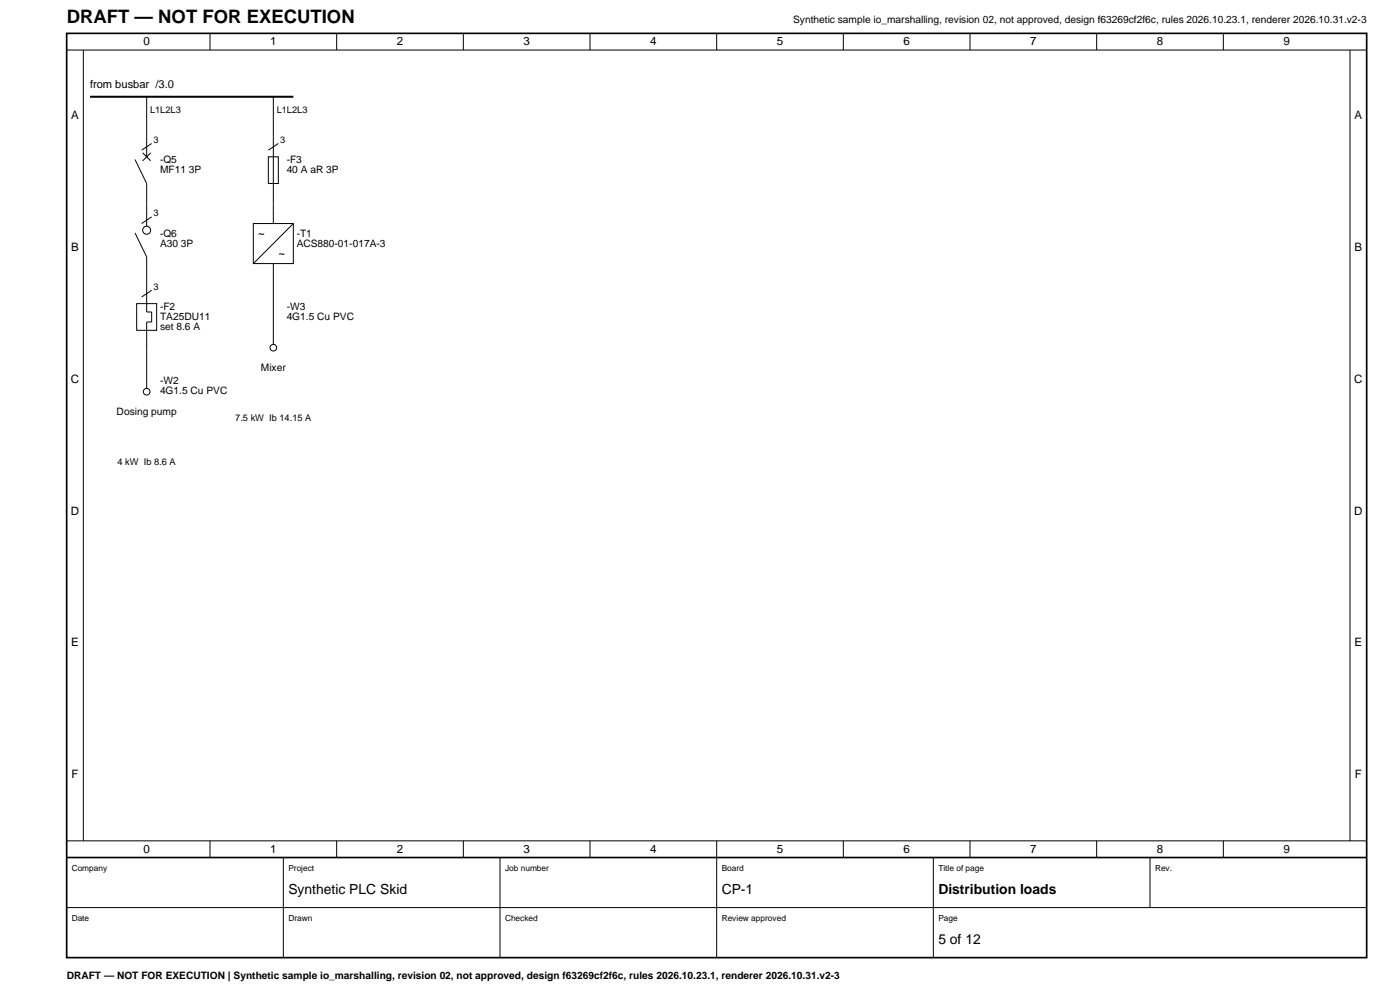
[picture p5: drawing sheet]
<svg xmlns="http://www.w3.org/2000/svg" width="420mm" height="297mm" viewBox="0 0 420 297" stroke-linecap="round" stroke-linejoin="round" font-family="sans-serif">
<defs><g id="words">
<text font-size="5.6" x="20" y="7">DRAFT — NOT FOR EXECUTION</text>
<g font-size="4.2">
<text x="86.5" y="268">Synthetic PLC Skid</text>
<text x="216.5" y="268">CP-1</text>
<text x="281.5" y="268">Distribution loads</text>
<text x="281.5" y="283">5 of 12</text>
</g>
<g font-size="3.5">
<text x="43" y="13.6">0</text>
<text x="81" y="13.6">1</text>
<text x="119" y="13.6">2</text>
<text x="157" y="13.6">3</text>
<text x="195" y="13.6">4</text>
<text x="233" y="13.6">5</text>
<text x="271" y="13.6">6</text>
<text x="309" y="13.6">7</text>
<text x="347" y="13.6">8</text>
<text x="385" y="13.6">9</text>
<text x="21.3" y="35.7">A</text>
<text x="406.3" y="35.7">A</text>
<text x="77.5" y="71">~</text>
<text x="21.3" y="75.2">B</text>
<text x="83.5" y="77">~</text>
<text x="406.3" y="75.2">B</text>
<text x="21.2" y="114.7">C</text>
<text x="406.2" y="114.7">C</text>
<text x="21.2" y="154.2">D</text>
<text x="406.2" y="154.2">D</text>
<text x="21.3" y="193.7">E</text>
<text x="406.3" y="193.7">E</text>
<text x="21.4" y="233.2">F</text>
<text x="406.4" y="233.2">F</text>
<text x="43" y="255.6">0</text>
<text x="81" y="255.6">1</text>
<text x="119" y="255.6">2</text>
<text x="157" y="255.6">3</text>
<text x="195" y="255.6">4</text>
<text x="233" y="255.6">5</text>
<text x="271" y="255.6">6</text>
<text x="309" y="255.6">7</text>
<text x="347" y="255.6">8</text>
<text x="385" y="255.6">9</text>
</g>
<text font-size="3.3" x="27" y="26.5">from busbar /3.0</text>
<g font-size="3.1">
<text x="238" y="7">Synthetic sample io_marshalling, revision 02, not approved, design f63269cf2f6c, rules 2026.10.23.1, renderer 2026.10.31.v2-3</text>
<text x="48" y="49">-Q5</text>
<text x="48" y="52">MF11 3P</text>
<text x="86" y="49">-F3</text>
<text x="86" y="52">40 A aR 3P</text>
<text x="48" y="71">-Q6</text>
<text x="89" y="71">-T1</text>
<text x="48" y="74">A30 3P</text>
<text x="89" y="74">ACS880-01-017A-3</text>
<text x="48" y="93">-F2</text>
<text x="48" y="96">TA25DU11</text>
<text x="86" y="93">-W3</text>
<text x="86" y="96">4G1.5 Cu PVC</text>
<text x="48" y="98.9">set 8.6 A</text>
<text x="78.3" y="111.2">Mixer</text>
<text x="48" y="115">-W2</text>
<text x="48" y="118">4G1.5 Cu PVC</text>
<text x="35" y="124.4">Dosing pump</text>
<text x="20" y="293.5">DRAFT — NOT FOR EXECUTION | Synthetic sample io_marshalling, revision 02, not approved, design f63269cf2f6c, rules 2026.10.23.1, renderer 2026.10.31.v2-3</text>
</g>
<g font-size="2.8">
<text x="45" y="34">L1L2L3</text>
<text x="83" y="34">L1L2L3</text>
<text x="46" y="42.8">3</text>
<text x="84" y="42.8">3</text>
<text x="46" y="64.8">3</text>
<text x="46" y="86.8">3</text>
<text x="70.6" y="126.2">7.5 kW Ib 14.15 A</text>
<text x="35.3" y="139.4">4 kW Ib 8.6 A</text>
</g>
<g font-size="2.5">
<text x="21.5" y="261">Company</text>
<text x="86.5" y="261">Project</text>
<text x="151.5" y="261">Job number</text>
<text x="216.5" y="261">Board</text>
<text x="281.5" y="261">Title of page</text>
<text x="346.5" y="261">Rev.</text>
<text x="21.5" y="276">Date</text>
<text x="86.5" y="276">Drawn</text>
<text x="151.5" y="276">Checked</text>
<text x="216.5" y="276">Review approved</text>
<text x="281.5" y="276">Page</text>
</g>
</g></defs>
<path d="M27 29h61" fill="none" stroke="#000" stroke-width=".6"/>
<g fill="none" stroke="#000" stroke-width=".3">
<path d="M20 15h390M25 15v237M63 10v5M101 10v5M139 10v5M177 10v5M215 10v5M253 10v5M291 10v5M329 10v5M367 10v5M405 15v237"/>
<path d="M44 29v18M82 29v38M40.5 47.8l3.5 7.2v12.8M42.8 45.8l2.4 2.4M45.2 45.8l-2.4 2.4M45.5 43l-3 2M80.5 47h3v8h-3zM83.5 43l-3 2M40.5 69.8l3.5 7.2v16.5h1.5v3h-1.5v19.9M45.5 65l-3 2M76 67h12v12h-12zM82 79v24.2"/>
<path d="M88 67l-12 12M41 91h6v8h-6zM45.5 87l-3 2M20 252h390M63 252v5M85 257v30M101 252v5M139 252v5M150 257v30M177 252v5M215 252v35M253 252v5"/>
<path d="M280 257v30M291 252v5M329 252v5M345 257v15M367 252v5M20 272h390"/>
<circle cx="44" cy="69" r="1.2"/>
<circle cx="44" cy="117.4" r="1"/>
<circle cx="82" cy="104.2" r="1"/>
</g>
<path d="M20 10h390v277h-390zM20 257h390" fill="none" stroke="#000" stroke-width=".5"/>
<use href="#words"/>
</svg>
